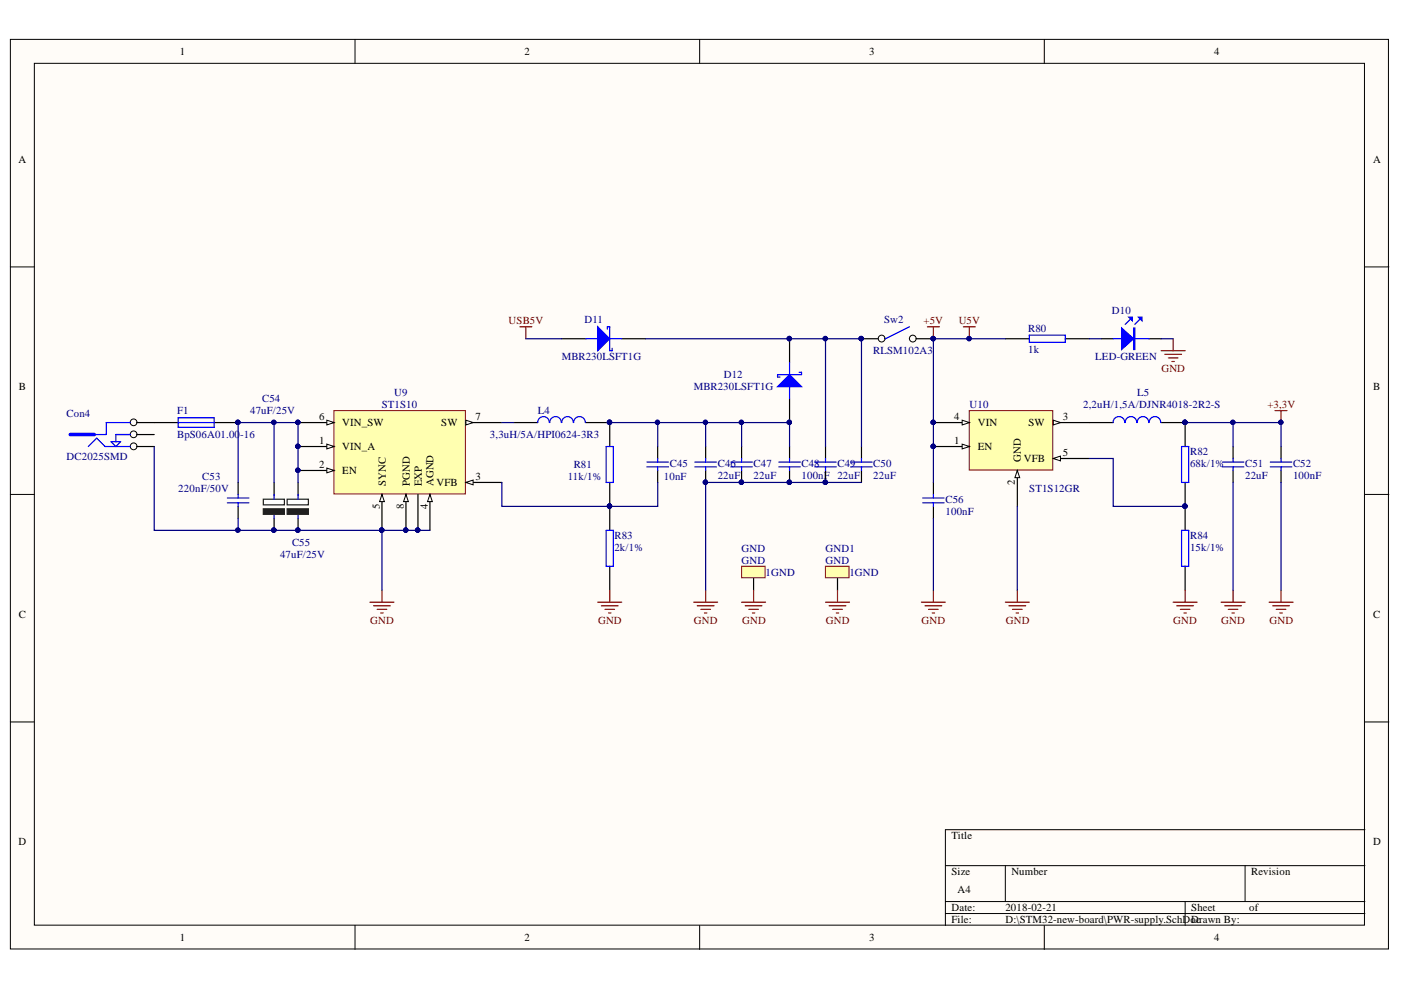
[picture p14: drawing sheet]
<svg xmlns="http://www.w3.org/2000/svg" width="297mm" height="210mm" viewBox="0 0 297 210" stroke-linecap="round" stroke-linejoin="round" font-family="sans-serif">
<defs><g id="words">
<g font-size="2.3">
<text x="38.1" y="11.7">1</text>
<text x="111.2" y="11.7">2</text>
<text x="184.3" y="11.7">3</text>
<text x="257.4" y="11.7">4</text>
<text x="3.9" y="34.5">A</text>
<text x="291.1" y="34.5">A</text>
<text x="4" y="82.7">B</text>
<text x="291.1" y="82.7">B</text>
<text x="67.7" y="89.1">6</text>
<text x="100.8" y="89.1">7</text>
<text x="202.3" y="89.1">4</text>
<text x="225.3" y="89.1">3</text>
<text x="67.7" y="94.1">1</text>
<text x="72.6" y="90.3">VIN_SW</text>
<text x="72.6" y="95.4">VIN_A</text>
<text x="93.6" y="90.3">SW</text>
<text x="202.3" y="94.1">1</text>
<text x="207.3" y="90.3">VIN</text>
<text x="207.3" y="95.4">EN</text>
<text x="218.1" y="90.3">SW</text>
<text x="67.7" y="99.2">2</text>
<text x="72.6" y="100.5">EN</text>
<text x="100.8" y="101.8">3</text>
<text x="216.5" y="98" transform="rotate(-90 216.5 98)">GND</text>
<text x="217" y="98">VFB</text>
<text x="225.3" y="96.7">5</text>
<text x="81.8" y="103" transform="rotate(-90 81.8 103)">SYNC</text>
<text x="86.9" y="103" transform="rotate(-90 86.9 103)">PGND</text>
<text x="89.4" y="103" transform="rotate(-90 89.4 103)">EXP</text>
<text x="91.9" y="103" transform="rotate(-90 91.9 103)">AGND</text>
<text x="92.5" y="103">VFB</text>
<text x="215.2" y="102.9" transform="rotate(-90 215.2 102.9)">2</text>
<text x="80.5" y="108" transform="rotate(-90 80.5 108)">5</text>
<text x="85.6" y="108" transform="rotate(-90 85.6 108)">8</text>
<text x="90.7" y="108" transform="rotate(-90 90.7 108)">4</text>
<text x="4" y="131">C</text>
<text x="291.1" y="131">C</text>
<text x="3.9" y="179.3">D</text>
<text x="201.7" y="178">Title</text>
<text x="291.1" y="179.3">D</text>
<text x="201.7" y="185.6">Size</text>
<text x="214.4" y="185.6">Number</text>
<text x="265.3" y="185.6">Revision</text>
<text x="203" y="189.4">A4</text>
<text x="201.7" y="193.2">Date:</text>
<text x="201.7" y="195.7">File:</text>
<text x="213.2" y="193.2">2018-02-21</text>
<text x="213.2" y="195.7">D:\STM32-new-board\PWR-supply.SchDoDcrawn By:</text>
<text x="252.6" y="193.2">Sheet</text>
<text x="264.9" y="193.2">of</text>
<text x="38.1" y="199.5">1</text>
<text x="111.2" y="199.5">2</text>
<text x="184.3" y="199.5">3</text>
<text x="257.4" y="199.5">4</text>
</g>
<g font-size="2.3" fill="#800000">
<text x="107.8" y="68.8">USB5V</text>
<text x="195.8" y="68.8">+5V</text>
<text x="203.3" y="68.8">U5V</text>
<text x="246.2" y="78.9">GND</text>
<text x="268.7" y="86.5">+3,3V</text>
<text x="78.5" y="132.3">GND</text>
<text x="126.8" y="132.3">GND</text>
<text x="147.1" y="132.3">GND</text>
<text x="157.3" y="132.3">GND</text>
<text x="175.1" y="132.3">GND</text>
<text x="195.4" y="132.3">GND</text>
<text x="213.2" y="132.3">GND</text>
<text x="248.8" y="132.3">GND</text>
<text x="258.9" y="132.3">GND</text>
<text x="269.2" y="132.3">GND</text>
</g>
<g font-size="2.3" fill="#000080">
<text x="123.9" y="68.5">D11</text>
<text x="187.4" y="68.5">Sw2</text>
<text x="218" y="70.3">R80</text>
<text x="235.7" y="66.5">D10</text>
<text x="119.1" y="76.4">MBR230LSFT1G</text>
<text x="185.2" y="75.1">RLSM102A3</text>
<text x="218" y="74.9">1k</text>
<text x="232.2" y="76.4">LED-GREEN</text>
<text x="147.1" y="82.7">MBR230LSFT1G</text>
<text x="153.4" y="80.2">D12</text>
<text x="14.1" y="88.3">Con4</text>
<text x="37.6" y="87.8">F1</text>
<text x="53" y="87.8">47uF/25V</text>
<text x="55.6" y="85.3">C54</text>
<text x="80.9" y="86.5">ST1S10</text>
<text x="83.6" y="84">U9</text>
<text x="114" y="87.8">L4</text>
<text x="205.5" y="86.5">U10</text>
<text x="229.7" y="86.5">2,2uH/1,5A/DJNR4018-2R2-S</text>
<text x="241.1" y="84">L5</text>
<text x="37.6" y="92.9">BpS06A01.00</text>
<text x="50.9" y="92.9">-16</text>
<text x="103.9" y="92.9">3,3uH/5A/HPI0624-3R3</text>
<text x="14.1" y="97.4">DC2025SMD</text>
<text x="42.9" y="101.8">C53</text>
<text x="120.4" y="101.8">11k/1%</text>
<text x="121.6" y="99.2">R81</text>
<text x="140.8" y="101.8">10nF</text>
<text x="142" y="99">C45</text>
<text x="152.2" y="99">C46</text>
<text x="152.2" y="101.5">22uF</text>
<text x="159.8" y="99">C47</text>
<text x="159.8" y="101.5">22uF</text>
<text x="169.9" y="99">C48</text>
<text x="169.9" y="101.5">100nF</text>
<text x="177.5" y="99">C49</text>
<text x="177.5" y="101.5">22uF</text>
<text x="185.2" y="99">C50</text>
<text x="185.2" y="101.5">22uF</text>
<text x="252.3" y="96.4">R82</text>
<text x="252.3" y="99">68k/1%</text>
<text x="264" y="99">C51</text>
<text x="264" y="101.5">22uF</text>
<text x="274.1" y="99">C52</text>
<text x="274.1" y="101.5">100nF</text>
<text x="37.8" y="104.4">220nF/50V</text>
<text x="200.5" y="106.7">C56</text>
<text x="218.2" y="104.4">ST1S12GR</text>
<text x="200.5" y="109.2">100nF</text>
<text x="59.4" y="118.3">47uF/25V</text>
<text x="61.9" y="115.8">C55</text>
<text x="130.3" y="114.3">R83</text>
<text x="130.3" y="116.8">2k/1%</text>
<text x="157.2" y="119.6">GND</text>
<text x="157.2" y="117.1">GND</text>
<text x="175" y="119.6">GND</text>
<text x="175" y="117.1">GND1</text>
<text x="252.3" y="114.3">R84</text>
<text x="252.3" y="116.8">15k/1%</text>
<text x="162.3" y="122.1">1GND</text>
<text x="180.1" y="122.1">1GND</text>
</g>
</g></defs>
<g fill="#fffcf8" stroke="#000" stroke-width=".21">
<path d="M2.2 8.3h292.2v192.9h-292.2z"/>
<path d="M7.3 13.4h282v182.8h-282z"/>
</g>
<g fill="none" stroke="#000" stroke-width=".21">
<path d="M75.3 8.3v5.1M148.3 8.3v5.1M221.4 8.3v5.1M2.2 56.6h5.1M289.4 56.6h5.1M2.2 104.8h5.1M289.4 104.8h5.1M2.2 153.1h5.1M289.4 153.1h5.1M289.4 175.9h-89v20.3M75.3 196.2v5.1M148.3 196.2v5.1"/>
<path d="M200.4 183.5h89M200.4 191.2h89M200.4 193.7h89M213.1 183.5v7.7M221.4 196.2v5.1M251.3 191.2v5M264 183.5v7.7"/>
</g>
<path d="M70.8 87.1h27.9v17.6h-27.9z" fill="#ffffb0" stroke="#800000" stroke-width=".21"/>
<path d="M63.2 89.6h7.6" fill="none" stroke="#000" stroke-width=".25"/>
<path d="M69.3 89.1l1.5 .5-1.5 .5z" fill="#fffcf8"/>
<path d="M69.3 89.1l1.5 .5-1.5 .5z" fill="none" stroke="#000" stroke-width=".21"/>
<circle cx="63.1" cy="89.5" r=".46" fill="#000080" stroke="#000080" stroke-width=".21"/>
<path d="M63.2 94.7h7.6" fill="none" stroke="#000" stroke-width=".25"/>
<path d="M69.3 94.2l1.5 .5-1.5 .5z" fill="#fffcf8"/>
<path d="M69.3 94.2l1.5 .5-1.5 .5z" fill="none" stroke="#000" stroke-width=".21"/>
<circle cx="63.1" cy="94.6" r=".46" fill="#000080" stroke="#000080" stroke-width=".21"/>
<path d="M63.2 99.8h7.6" fill="none" stroke="#000" stroke-width=".25"/>
<path d="M69.3 99.2l1.5 .6-1.5 .5z" fill="#fffcf8"/>
<path d="M69.3 99.2l1.5 .6-1.5 .5z" fill="none" stroke="#000" stroke-width=".21"/>
<circle cx="63.1" cy="99.7" r=".46" fill="#000080" stroke="#000080" stroke-width=".21"/>
<path d="M98.8 89.6h7.6" fill="none" stroke="#000" stroke-width=".25"/>
<path d="M98.8 89.1l1.5 .5-1.5 .5z" fill="#fffcf8"/>
<path d="M98.8 89.1l1.5 .5-1.5 .5z" fill="none" stroke="#000" stroke-width=".21"/>
<path d="M98.8 102.3h7.6" fill="none" stroke="#000" stroke-width=".25"/>
<path d="M98.8 102.3l1.5-.5v1z" fill="#fffcf8"/>
<path d="M98.8 102.3l1.5-.5v1z" fill="none" stroke="#000" stroke-width=".21"/>
<path d="M81 104.8v7.6" fill="none" stroke="#000" stroke-width=".25"/>
<path d="M81 104.8l.5 1.6h-1z" fill="#fffcf8"/>
<path d="M81 104.8l.5 1.6h-1z" fill="none" stroke="#000" stroke-width=".21"/>
<circle cx="80.9" cy="112.4" r=".46" fill="#000080" stroke="#000080" stroke-width=".21"/>
<path d="M86.1 104.8v7.6" fill="none" stroke="#000" stroke-width=".25"/>
<path d="M86.1 104.8l.5 1.6h-1z" fill="#fffcf8"/>
<path d="M86.1 104.8l.5 1.6h-1z" fill="none" stroke="#000" stroke-width=".21"/>
<circle cx="86" cy="112.4" r=".46" fill="#000080" stroke="#000080" stroke-width=".21"/>
<path d="M91.2 104.8v7.6" fill="none" stroke="#000" stroke-width=".25"/>
<path d="M91.2 104.8l.5 1.6h-1.1z" fill="#fffcf8"/>
<path d="M91.2 104.8l.5 1.6h-1.1z" fill="none" stroke="#000" stroke-width=".21"/>
<path d="M88.6 104.8v7.6" fill="none" stroke="#000" stroke-width=".25"/>
<g fill="#000080" stroke="#000080" stroke-width=".21">
<circle cx="88.6" cy="112.4" r=".46"/>
<circle cx="63.1" cy="89.5" r=".46"/>
<circle cx="63.1" cy="94.6" r=".46"/>
<circle cx="63.1" cy="99.7" r=".46"/>
<circle cx="80.9" cy="112.4" r=".46"/>
<circle cx="86" cy="112.4" r=".46"/>
</g>
<path d="M78.4 127.7h5.1M79.2 128.4h3.6M80 129.2h2M80.7 130h.5M81 125.1v2.6" fill="none" stroke="#800000" stroke-width=".25"/>
<path d="M205.5 87.1h17.7v12.5h-17.7z" fill="#ffffb0" stroke="#800000" stroke-width=".21"/>
<path d="M197.9 89.6h7.6" fill="none" stroke="#000" stroke-width=".25"/>
<path d="M204 89.1l1.5 .5-1.5 .5z" fill="#fffcf8"/>
<path d="M204 89.1l1.5 .5-1.5 .5z" fill="none" stroke="#000" stroke-width=".21"/>
<circle cx="197.8" cy="89.5" r=".46" fill="#000080" stroke="#000080" stroke-width=".21"/>
<path d="M197.9 94.7h7.6" fill="none" stroke="#000" stroke-width=".25"/>
<path d="M204 94.2l1.5 .5-1.5 .5z" fill="#fffcf8"/>
<path d="M204 94.2l1.5 .5-1.5 .5z" fill="none" stroke="#000" stroke-width=".21"/>
<circle cx="197.8" cy="94.6" r=".46" fill="#000080" stroke="#000080" stroke-width=".21"/>
<path d="M223.3 89.6h7.6" fill="none" stroke="#000" stroke-width=".25"/>
<path d="M223.3 89.1l1.5 .5-1.5 .5z" fill="#fffcf8"/>
<path d="M223.3 89.1l1.5 .5-1.5 .5z" fill="none" stroke="#000" stroke-width=".21"/>
<path d="M223.3 97.2h7.6" fill="none" stroke="#000" stroke-width=".25"/>
<path d="M223.3 97.2l1.5-.5v1z" fill="#fffcf8"/>
<path d="M223.3 97.2l1.5-.5v1z" fill="none" stroke="#000" stroke-width=".21"/>
<path d="M215.7 99.8v7.6" fill="none" stroke="#000" stroke-width=".25"/>
<path d="M215.7 99.8l.5 1.5h-1z" fill="#fffcf8"/>
<path d="M215.7 99.8l.5 1.5h-1z" fill="none" stroke="#000" stroke-width=".21"/>
<g fill="#000080" stroke="#000080" stroke-width=".21">
<circle cx="197.8" cy="89.5" r=".46"/>
<circle cx="197.8" cy="94.6" r=".46"/>
</g>
<path d="M119.1 71.8h5.1M131.8 71.8h5.1" fill="none" stroke="#000" stroke-width=".25"/>
<path d="M124.2 71.8h2.5M128.8 69.8v-.5h.5v5.1h.5v-.5M129.3 71.8h2.5" fill="none" stroke="#00f" stroke-width=".25"/>
<path d="M126.7 69.3l2.6 2.5-2.6 2.6z" fill="#00f"/>
<path d="M126.7 69.3l2.6 2.5-2.6 2.6zM167.4 76.9v2.5M169.4 78.9h.5v.5h-5v.5h.5M167.4 82v2.5" fill="none" stroke="#00f" stroke-width=".25"/>
<path d="M167.4 71.8v5.1M167.4 84.5v5.1" fill="none" stroke="#000" stroke-width=".25"/>
<g fill="#000080" stroke="#000080" stroke-width=".21">
<circle cx="167.3" cy="89.5" r=".46"/>
<circle cx="167.3" cy="71.8" r=".46"/>
</g>
<path d="M164.9 82l2.5-2.6 2.5 2.6z" fill="#00f"/>
<g fill="none" stroke="#00f" stroke-width=".25">
<path d="M116.5 89.6a1.23 1.23 0 0 0-1.3-1.3 1.23 1.23 0 0 0-1.2 1.3M119 89.6a1.22 1.22 0 0 0-1.2-1.3 1.22 1.22 0 0 0-1.2 1.3M121.5 89.6a1.22 1.22 0 0 0-1.2-1.3 1.22 1.22 0 0 0-1.2 1.3M124.1 89.6a1.23 1.23 0 0 0-1.2-1.3 1.23 1.23 0 0 0-1.3 1.3M128.5 94.7h1.5v7.6h-1.5zM137.2 99h4.5M137.2 98h4.5M139.4 97.2v.8M139.4 99v.8M147.3 99h4.6M147.3 98h4.6M149.6 97.2v.8"/>
<path d="M149.6 99v.8M154.9 99h4.6M154.9 98h4.6M157.2 97.2v.8M157.2 99v.8M164.9 82l2.5-2.6 2.5 2.6zM165.1 99h4.6M165.1 98h4.6M167.4 97.2v.8M167.4 99v.8M63.2 109.1v.8M128.5 112.4h1.5v7.7h-1.5z"/>
</g>
<g fill="#000080" stroke="#000080" stroke-width=".21">
<circle cx="167.3" cy="89.5" r=".46"/>
<circle cx="167.3" cy="71.8" r=".46"/>
<circle cx="129.2" cy="89.5" r=".46"/>
<circle cx="129.2" cy="107.3" r=".46"/>
<circle cx="149.6" cy="102.3" r=".46"/>
<circle cx="157.2" cy="102.3" r=".46"/>
<circle cx="167.3" cy="102.3" r=".46"/>
<circle cx="63.1" cy="112.4" r=".46"/>
</g>
<g fill="none" stroke="#000" stroke-width=".25">
<path d="M108.9 89.6h5.1M124.2 89.6h5.1v5.1M139.4 94.7v2.5M139.4 99.8v2.5M149.6 94.7v2.5M149.6 99.8v2.5M157.2 94.7v2.5M157.2 99.8v2.5M167.4 94.7v2.5M167.4 99.8v2.5M63.2 102.3v2.8M63.2 109.9v2.5"/>
<path d="M129.3 102.3v10.1M129.3 120.1v5"/>
</g>
<path d="M126.7 127.7h5.1M127.5 128.4h3.6M128.3 129.2h2M129 130h.5M129.3 125.1v2.6M147.1 127.7h5.1M147.8 128.4h3.6M148.6 129.2h2M149.4 130h.5M149.6 125.1v2.6" fill="none" stroke="#800000" stroke-width=".25"/>
<path d="M60.9 107.9h4.5v1.1h-4.5z" fill="#172721" stroke="#172721" stroke-width=".25"/>
<path d="M60.9 105.8h4.5v1.2h-4.5z" fill="#fff" stroke="#172721" stroke-width=".25"/>
<path d="M48.2 106.6h4.6M48.2 105.6h4.6M50.5 104.8v.8M50.5 106.6v.8M63.2 104.8v1" fill="none" stroke="#00f" stroke-width=".25"/>
<circle cx="63.1" cy="112.4" r=".46" fill="#000080" stroke="#000080" stroke-width=".21"/>
<path d="M27.6 94.7h5.1M50.5 102.3v2.5M50.5 107.4v2.5" fill="none" stroke="#000" stroke-width=".25"/>
<circle cx="28.3" cy="94.6" r=".72" fill="#fffcf8" stroke="#000" stroke-width=".21"/>
<path d="M27.6 92.1h5.1" fill="none" stroke="#000" stroke-width=".25"/>
<circle cx="28.3" cy="92.1" r=".71" fill="#fffcf8" stroke="#000" stroke-width=".21"/>
<path d="M27.6 89.6h5.1" fill="none" stroke="#000" stroke-width=".25"/>
<circle cx="28.3" cy="89.5" r=".71" fill="#fffcf8" stroke="#000" stroke-width=".21"/>
<g fill="none" stroke="#00f" stroke-width=".25">
<path d="M218.2 71.1h7.7v1.5h-7.7zM236 71.8h7.6M239.6 67.8l-1 1M241.6 67.8l-1 1M18.7 94.7l1.8-1.8 1.8 1.8h5.3M23.5 93.7h2.1l-1 1zM27.6 89.6h-5.1v2.5h-5.1M27.6 92.1h-3v1.6M37.8 89.6h7.6M37.8 88.6h7.6v2h-7.6zM172.7 99h4.6M172.7 98h4.6"/>
<path d="M175 97.2v.8M175 99v.8M180.4 99h4.5M180.4 98h4.5M182.6 97.2v.8M182.6 99v.8M238.5 89.6a1.23 1.23 0 0 0-1.3-1.3 1.23 1.23 0 0 0-1.2 1.3M241 89.6a1.22 1.22 0 0 0-1.2-1.3 1.22 1.22 0 0 0-1.2 1.3M243.5 89.6a1.22 1.22 0 0 0-1.2-1.3 1.22 1.22 0 0 0-1.2 1.3M246.1 89.6a1.22 1.22 0 0 0-1.2-1.3 1.22 1.22 0 0 0-1.3 1.3M250.5 94.7h1.5v7.6h-1.5zM259.2 99h4.5"/>
<path d="M259.2 98h4.5M261.4 97.2v.8M261.4 99v.8M269.3 99h4.6M269.3 98h4.6M271.6 97.2v.8M271.6 99v.8M250.5 112.4h1.5v7.7h-1.5z"/>
</g>
<path d="M14.9 92.1h5.1" fill="none" stroke="#00f" stroke-width=".76"/>
<g fill="none" stroke="#000" stroke-width=".25">
<path d="M213.1 71.8h5.1M225.9 71.8h5M233.5 71.8h2.5M243.6 71.8h2.6M32.7 89.6h5.1M45.4 89.6h5.1M175 94.7v2.5M175 99.8v2.5M182.6 94.7v2.5M182.6 99.8v2.5M230.9 89.6h5.1M246.2 89.6h5.1v5.1"/>
<path d="M261.4 94.7v2.5M261.4 99.8v2.5M271.6 94.7v2.5M271.6 99.8v2.5M251.3 102.3v10.1M251.3 120.1v5"/>
</g>
<g fill="#000080" stroke="#000080" stroke-width=".21">
<circle cx="251.2" cy="89.5" r=".46"/>
<circle cx="175" cy="102.3" r=".46"/>
<circle cx="251.2" cy="107.3" r=".46"/>
<circle cx="271.6" cy="89.5" r=".46"/>
<circle cx="50.4" cy="89.5" r=".46"/>
</g>
<g fill="none" stroke="#800000" stroke-width=".25">
<path d="M270.3 87.1h2.6M271.6 87.1v2.5M213.1 127.7h5.1M213.9 128.4h3.6M214.7 129.2h2M215.4 130h.5M215.7 125.1v2.6M248.7 127.7h5.1M249.5 128.4h3.6M250.3 129.2h2M251 130h.5M251.3 125.1v2.6"/>
<path d="M258.9 127.7h5.1M259.7 128.4h3.5M260.4 129.2h2.1M261.2 130h.5M261.4 125.1v2.6M269.1 127.7h5M269.8 128.4h3.6M270.6 129.2h2M271.3 130h.6M271.6 125.1v2.6"/>
</g>
<path d="M237.8 69.5l2.5 2.3-2.5 2.3z" fill="#00f"/>
<path d="M237.8 69.5l2.5 2.3-2.5 2.3zM240.3 69.5h.3v4.6h-.3zM240.5 69.5v4.6" fill="none" stroke="#00f" stroke-width=".25"/>
<path d="M241.4 67.3h.7v.7z" fill="#00f"/>
<path d="M241.4 67.3h.7v.7z" fill="none" stroke="#00f" stroke-width=".25"/>
<path d="M239.3 67.3h.8v.7z" fill="#00f"/>
<path d="M239.3 67.3h.8v.7zM195.6 106.6h4.6M195.6 105.6h4.6M197.9 104.8v.8M197.9 106.6v.8" fill="none" stroke="#00f" stroke-width=".25"/>
<path d="M110.2 69.3h2.6M111.5 69.3v2.5M246.2 74.4h5.1M247 75.1h3.5M247.7 75.9h2M248.5 76.6h.5M248.7 71.8v2.6M195.4 127.7h5M196.1 128.4h3.6M196.9 129.2h2M197.6 130h.6M197.9 125.1v2.6" fill="none" stroke="#800000" stroke-width=".25"/>
<path d="M182.6 71.8h5.1M197.9 102.3v2.5M197.9 107.4v2.5" fill="none" stroke="#000" stroke-width=".25"/>
<circle cx="186.9" cy="71.8" r=".72" fill="#fffcf8" stroke="#000" stroke-width=".21"/>
<circle cx="182.6" cy="71.8" r=".47" fill="#000080" stroke="#000080" stroke-width=".21"/>
<path d="M192.8 71.8h5.1" fill="none" stroke="#000" stroke-width=".25"/>
<circle cx="193.5" cy="71.8" r=".72" fill="#fffcf8" stroke="#000" stroke-width=".21"/>
<g fill="#000080" stroke="#000080" stroke-width=".21">
<circle cx="197.8" cy="71.8" r=".46"/>
<circle cx="182.6" cy="71.8" r=".47"/>
<circle cx="58.1" cy="112.4" r=".46"/>
</g>
<path d="M192.8 69.3l-5.1 2.5M58.1 109.1v.8" fill="none" stroke="#00f" stroke-width=".25"/>
<path d="M196.6 69.3h2.6M197.9 69.3v2.5" fill="none" stroke="#800000" stroke-width=".25"/>
<path d="M58.1 102.3v2.8M58.1 109.9v2.5" fill="none" stroke="#000" stroke-width=".25"/>
<path d="M55.8 107.9h4.5v1.1h-4.5z" fill="#172721" stroke="#172721" stroke-width=".25"/>
<path d="M55.8 105.8h4.5v1.2h-4.5z" fill="#fff" stroke="#172721" stroke-width=".25"/>
<path d="M58.1 104.8v1" fill="none" stroke="#00f" stroke-width=".25"/>
<circle cx="58.1" cy="112.4" r=".46" fill="#000080" stroke="#000080" stroke-width=".21"/>
<path d="M159.8 122.6v2.5" fill="none" stroke="#000" stroke-width=".25"/>
<path d="M157.2 120.1h5v2.4h-5z" fill="#ffffb0" stroke="#800000" stroke-width=".21"/>
<path d="M177.6 122.6v2.5" fill="none" stroke="#000" stroke-width=".25"/>
<path d="M175 120.1h5v2.4h-5z" fill="#ffffb0" stroke="#800000" stroke-width=".21"/>
<g fill="none" stroke="#000080" stroke-width=".25">
<path d="M111.5 71.8h7.6M136.9 71.8h45.7v22.9M175 71.8v22.9M213.1 71.8h-15.2v30.5M230.9 71.8h2.6M246.2 71.8h2.5M32.7 94.7v17.7h17.8M58.1 89.6v12.7M106.4 89.6h2.5M129.3 89.6h10.1v5.1M139.4 89.6h17.8v5.1M149.6 89.6v5.1"/>
<path d="M157.2 89.6h10.2v5.1M230.9 97.2h5.1v10.2h15.3M251.3 89.6h20.3v5.1M261.4 89.6v5.1M50.5 109.9v2.5h30.5M50.5 102.3v-12.7h12.7v12.7M91.2 112.4h-10.2v12.7M106.4 102.3v5.1h33v-5.1M182.6 102.3h-33v22.8M197.9 109.9v15.2M215.7 107.4v17.7M261.4 102.3v22.8"/>
<path d="M271.6 102.3v22.8"/>
</g>
<g fill="#000080" stroke="#000080" stroke-width=".21">
<circle cx="129.2" cy="89.5" r=".46"/>
<circle cx="139.4" cy="89.5" r=".46"/>
<circle cx="129.2" cy="107.3" r=".46"/>
<circle cx="88.6" cy="112.4" r=".46"/>
<circle cx="86" cy="112.4" r=".46"/>
<circle cx="80.9" cy="112.4" r=".46"/>
<circle cx="149.6" cy="89.5" r=".46"/>
<circle cx="157.2" cy="89.5" r=".46"/>
<circle cx="167.3" cy="89.5" r=".46"/>
<circle cx="50.4" cy="112.4" r=".46"/>
<circle cx="58.1" cy="112.4" r=".46"/>
<circle cx="63.1" cy="112.4" r=".46"/>
<circle cx="50.4" cy="89.5" r=".46"/>
<circle cx="58.1" cy="89.5" r=".46"/>
<circle cx="63.1" cy="89.5" r=".46"/>
<circle cx="63.1" cy="94.6" r=".46"/>
<circle cx="63.1" cy="99.7" r=".46"/>
<circle cx="175" cy="71.8" r=".46"/>
<circle cx="149.6" cy="102.3" r=".46"/>
<circle cx="157.2" cy="102.3" r=".46"/>
<circle cx="167.3" cy="102.3" r=".46"/>
<circle cx="175" cy="102.3" r=".46"/>
<circle cx="251.2" cy="107.3" r=".46"/>
<circle cx="251.2" cy="89.5" r=".46"/>
<circle cx="261.4" cy="89.5" r=".46"/>
<circle cx="271.6" cy="89.5" r=".46"/>
<circle cx="167.3" cy="71.8" r=".46"/>
<circle cx="182.6" cy="71.8" r=".47"/>
<circle cx="197.8" cy="94.6" r=".46"/>
<circle cx="197.8" cy="89.5" r=".46"/>
<circle cx="197.8" cy="71.8" r=".46"/>
<circle cx="205.5" cy="71.8" r=".47"/>
</g>
<path d="M204.3 69.3h2.5M205.5 69.3v2.5M157.2 127.7h5.1M158 128.4h3.6M158.8 129.2h2M159.5 130h.5M159.8 125.1v2.6M175 127.7h5.1M175.8 128.4h3.5M176.5 129.2h2.1M177.3 130h.5M177.6 125.1v2.6" fill="none" stroke="#800000" stroke-width=".25"/>
<use href="#words"/>
</svg>
